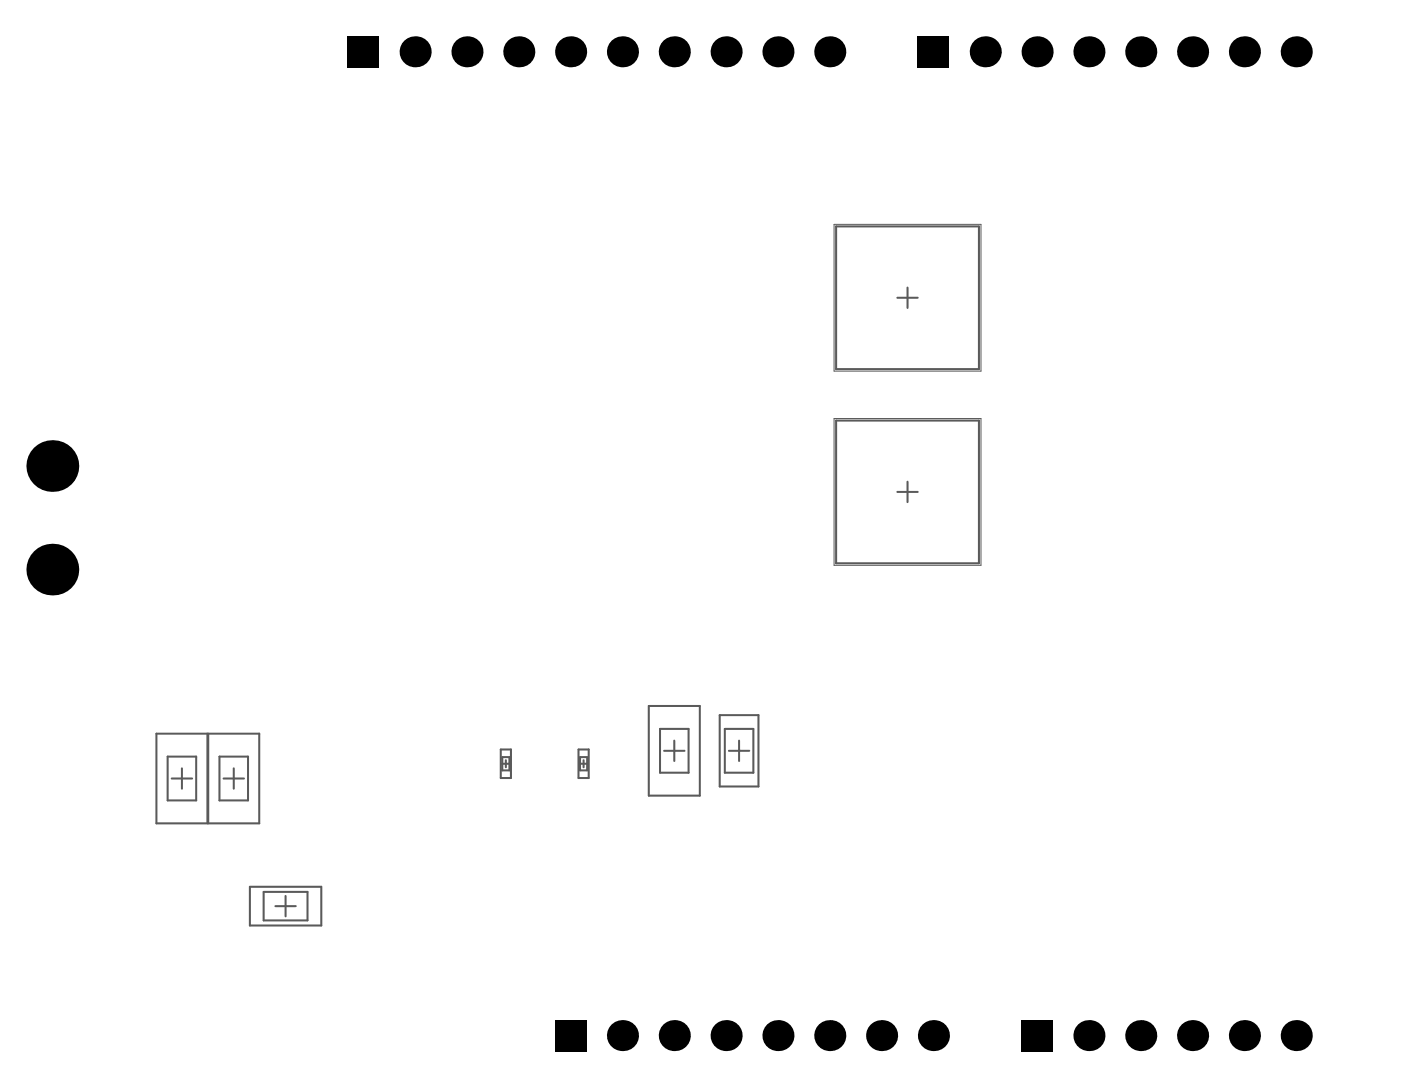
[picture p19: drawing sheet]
<svg xmlns="http://www.w3.org/2000/svg" width="229mm" height="178mm" viewBox="0 0 229 178" stroke-linecap="round" stroke-linejoin="round" font-family="sans-serif">
<g fill="none" stroke="#5a5a5a" stroke-width=".33">
<path d="M136.4 37h23.3v23.3h-23.3zM146.4 48.6h3.3M148.1 47v3.3M136.4 68.7h23.3v23.3h-23.3zM148.1 78.7v3.3M146.4 80.3h3.3M25.5 119.8h8.3v14.6h-8.3zM34 119.8h8.3v14.6h-8.3zM105.9 115.3h8.3v14.6h-8.3zM107.7 119h4.7v7.2h-4.7zM117.4 116.8h6.4v11.6h-6.4zM118.3 119h4.6v7.2h-4.6z"/>
<path d="M27.4 123.5h4.6v7.2h-4.6zM28 127.1h3.3M29.7 125.4v3.4M35.8 123.5h4.7v7.2h-4.7zM36.5 127.1h3.3M38.1 125.4v3.4M81.7 122.4h1.7v4.6h-1.7zM82 124.7h1.1M82 123.6h1.1v2.2h-1.1zM82.5 124.1v1.2M94.4 122.4h1.7v4.6h-1.7zM94.6 124.7h1.2"/>
<path d="M94.6 123.6h1.2v2.2h-1.2zM95.2 124.1v1.2M108.4 122.6h3.3M110 120.9v3.3M118.9 122.6h3.4M120.6 120.9v3.3M40.8 144.8h11.6v6.3h-11.6zM43 145.6h7.2v4.7h-7.2zM44.9 147.9h3.4M46.6 146.3v3.3"/>
</g>
<path d="M136.1 36.6h24v24h-24zM136.1 68.3h24v24h-24z" fill="none" stroke="#5a5a5a" stroke-width=".17"/>
<g fill="#000">
<path d="M56.7 5.9h5.1v5.1h-5.1z" fill-rule="evenodd"/>
<path d="M149.8 5.9h5v5.1h-5z" fill-rule="evenodd"/>
<path d="M90.6 166.5h5v5.1h-5z" fill-rule="evenodd"/>
<path d="M166.7 166.5h5.1v5.1h-5.1z" fill-rule="evenodd"/>
</g>
<g fill="#000">
<circle cx="67.7" cy="8.5" r="2.53"/>
<circle cx="76.2" cy="8.5" r="2.53"/>
<circle cx="84.7" cy="8.5" r="2.53"/>
<circle cx="93.1" cy="8.5" r="2.53"/>
<circle cx="101.6" cy="8.5" r="2.53"/>
<circle cx="110" cy="8.5" r="2.53"/>
<circle cx="118.5" cy="8.5" r="2.53"/>
<circle cx="126.9" cy="8.5" r="2.53"/>
<circle cx="135.4" cy="8.5" r="2.53"/>
<circle cx="160.8" cy="8.5" r="2.53"/>
<circle cx="169.2" cy="8.5" r="2.53"/>
<circle cx="177.7" cy="8.5" r="2.53"/>
<circle cx="186.1" cy="8.5" r="2.53"/>
<circle cx="194.6" cy="8.5" r="2.53"/>
<circle cx="203.1" cy="8.5" r="2.53"/>
<circle cx="211.5" cy="8.5" r="2.53"/>
<circle cx="8.5" cy="76.1" r="4.2"/>
<circle cx="8.5" cy="93" r="4.2"/>
<circle cx="101.6" cy="169.1" r="2.53"/>
<circle cx="110" cy="169.1" r="2.53"/>
<circle cx="118.5" cy="169.1" r="2.53"/>
<circle cx="126.9" cy="169.1" r="2.53"/>
<circle cx="135.4" cy="169.1" r="2.53"/>
<circle cx="143.9" cy="169.1" r="2.53"/>
<circle cx="152.3" cy="169.1" r="2.53"/>
<circle cx="177.7" cy="169.1" r="2.53"/>
<circle cx="186.1" cy="169.1" r="2.53"/>
<circle cx="194.6" cy="169.1" r="2.53"/>
<circle cx="203.1" cy="169.1" r="2.53"/>
<circle cx="211.5" cy="169.1" r="2.53"/>
</g>
</svg>
